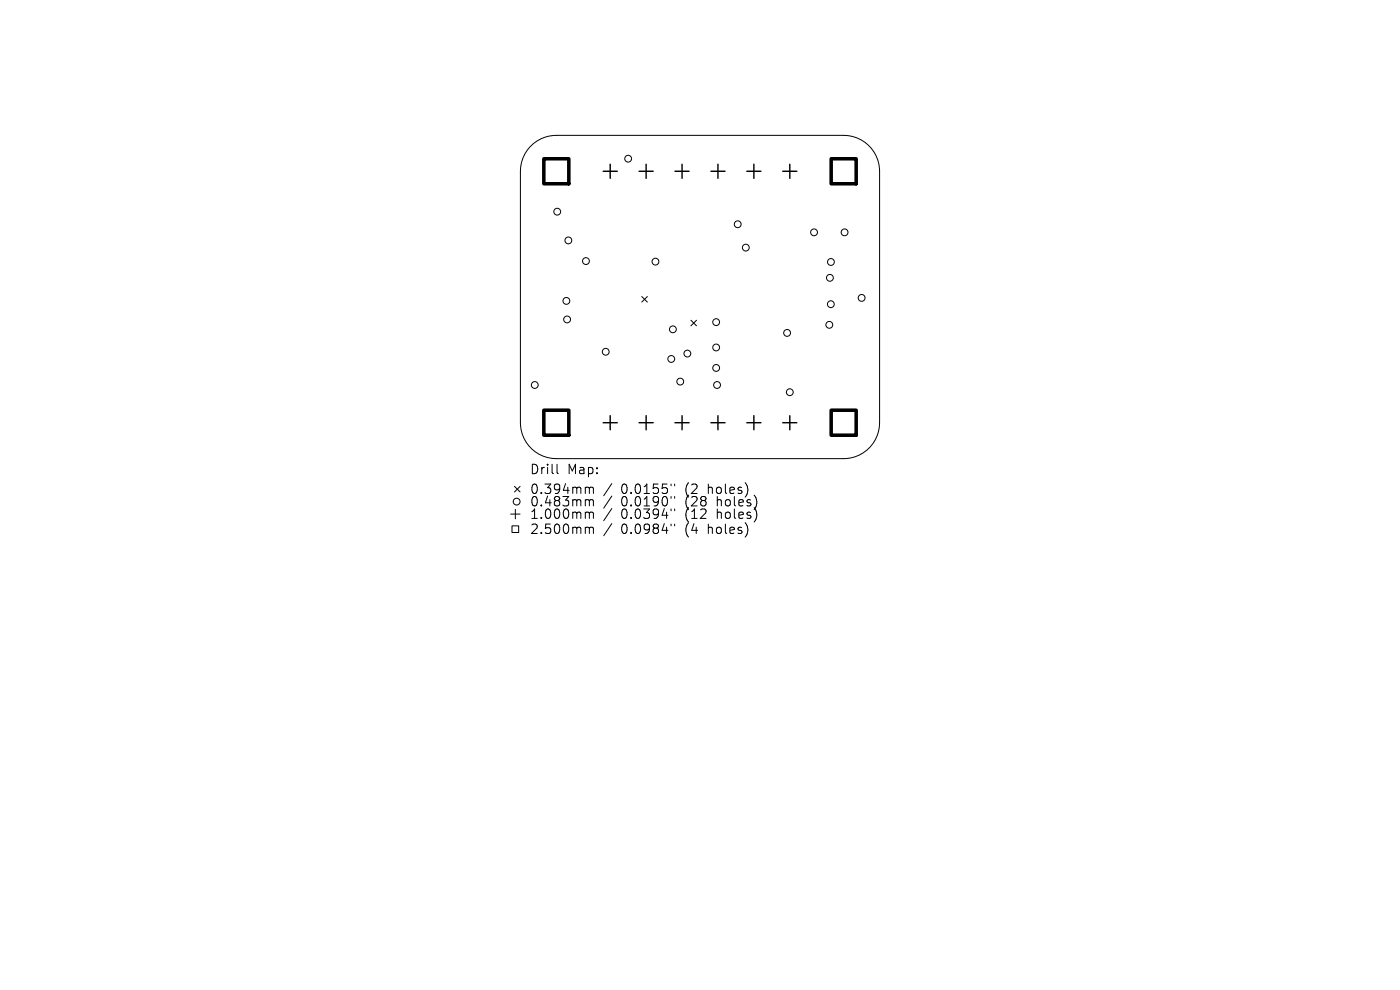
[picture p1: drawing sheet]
<svg xmlns="http://www.w3.org/2000/svg" width="297mm" height="210mm" viewBox="0 0 297 210" stroke-linecap="round" stroke-linejoin="round" font-family="sans-serif">
<defs><g id="words">
<g font-size="2.8">
<text x="112.3" y="100.9">Drill</text>
<text x="120.3" y="100.9">Map:</text>
<text x="112.3" y="105.1">0.394mm</text>
<text x="112.3" y="107.7">0.483mm</text>
<text x="131.8" y="105.1">0.0155&quot;</text>
<text x="131.8" y="107.7">0.0190&quot;</text>
<text x="145.5" y="105.1">(2</text>
<text x="145.5" y="107.7">(28</text>
<text x="150.5" y="105.1">holes)</text>
<text x="152.4" y="107.7">holes)</text>
<text x="112.3" y="110.4">1.000mm</text>
<text x="112.3" y="113.6">2.500mm</text>
<text x="131.8" y="110.4">0.0394&quot;</text>
<text x="131.8" y="113.6">0.0984&quot;</text>
<text x="145.5" y="110.4">(12</text>
<text x="145.5" y="113.6">(4</text>
<text x="150.5" y="113.6">holes)</text>
<text x="152.4" y="110.4">holes)</text>
</g>
</g></defs>
<g fill="none" stroke="#000" stroke-width=".21">
<path d="M112.5 31.1a7.6 7.6 0 0 1 5.5-2.4h61a7.6 7.6 0 0 1 7.6 7.6v53.4a7.6 7.6 0 0 1-7.6 7.6h-61a7.6 7.6 0 0 1-7.6-7.6v-53.4a7.6 7.6 0 0 1 2.1-5.2zM136.1 62.9l1.2 1.2M137.3 62.9l-1.2 1.2M146.6 67.9l1.2 1.2M147.8 67.9l-1.2 1.2M118.2 98.5v1.7l.3 .3M108.3 109.1h2M108.6 111.5h1.4v1.5h-1.4zM109.1 103.2l1.2 1.2M109.3 108.1v2M110.3 103.2l-1.2 1.2M124.5 103.3l.4 .1 .1 .2"/>
<path d="M124.5 106h.2l.3 .3M124.5 108.6h.2l.3 .3M124.5 111.8l.4 .1 .1 .2M125 103.6l.3-.3 .5 .1 .1 1.3M125 103.6v1.1M125 106.3v1M125 108.9v1.1M125 112.1v1.1M125 106.3l.3-.3 .5 .1 .1 1.2M125 108.9l.3-.3 .5 .1 .1 1.3M125 112.1l.3-.3 .5 .1 .1 1.3M129.8 102.6l-1.7 2.6"/>
<path d="M129.8 105.2l-1.7 2.6M129.8 107.9l-1.7 2.5M129.8 111.1l-1.7 2.5M142.4 102.7v.4M142.4 105.3v.4M142.4 108v.4M142.4 111.2v.4M143.1 102.7v.4M143.1 105.3v.4M143.1 108v.4M143.1 111.2v.4"/>
<circle cx="133.3" cy="33.7" r=".72"/>
<circle cx="118.2" cy="44.9" r=".72"/>
<circle cx="120.6" cy="51" r=".72"/>
<circle cx="124.3" cy="55.4" r=".72"/>
<circle cx="139" cy="55.5" r=".72"/>
<circle cx="156.5" cy="47.6" r=".72"/>
<circle cx="158.2" cy="52.5" r=".72"/>
<circle cx="172.7" cy="49.3" r=".72"/>
<circle cx="176.1" cy="58.9" r=".72"/>
<circle cx="176.3" cy="55.6" r=".72"/>
<circle cx="179.2" cy="49.3" r=".72"/>
<circle cx="120.2" cy="63.8" r=".72"/>
<circle cx="120.3" cy="67.8" r=".72"/>
<circle cx="128.5" cy="74.6" r=".72"/>
<circle cx="142.4" cy="76.1" r=".72"/>
<circle cx="142.7" cy="69.9" r=".72"/>
<circle cx="145.8" cy="75" r=".72"/>
<circle cx="151.9" cy="73.7" r=".72"/>
<circle cx="151.9" cy="68.3" r=".72"/>
<circle cx="151.9" cy="78.1" r=".72"/>
<circle cx="167" cy="70.6" r=".72"/>
<circle cx="175.9" cy="68.9" r=".72"/>
<circle cx="176.3" cy="64.5" r=".72"/>
<circle cx="182.8" cy="63.2" r=".72"/>
<circle cx="113.4" cy="81.7" r=".72"/>
<circle cx="144.3" cy="80.9" r=".72"/>
<circle cx="152.1" cy="81.7" r=".72"/>
<circle cx="167.6" cy="83.2" r=".72"/>
<circle cx="109.6" cy="106.4" r=".72"/>
</g>
<g fill="none" stroke="#000" stroke-width=".3">
<path d="M128 36.3h3M129.5 34.8v3M135.6 36.3h3M137.1 34.8v3M143.2 36.3h3M144.7 34.8v3M150.8 36.3h3M152.3 34.8v3M158.4 36.3h3M159.9 34.8v3M166.1 36.3h3M167.6 34.8v3"/>
<path d="M128 89.7h3M129.5 88.2v3M135.6 89.7h3M137.1 88.2v3M143.2 89.7h3M144.7 88.2v3M150.8 89.7h3M152.3 88.2v3M158.4 89.7h3M159.9 88.2v3M166.1 89.7h3M167.6 88.2v3"/>
</g>
<path d="M115.4 33.7h5.3v5.3h-5.3zM176.3 33.7h5.3v5.3h-5.3zM115.4 87h5.3v5.3h-5.3zM176.3 87h5.3v5.3h-5.3z" fill="none" stroke="#000" stroke-width=".75"/>
<use href="#words"/>
</svg>
